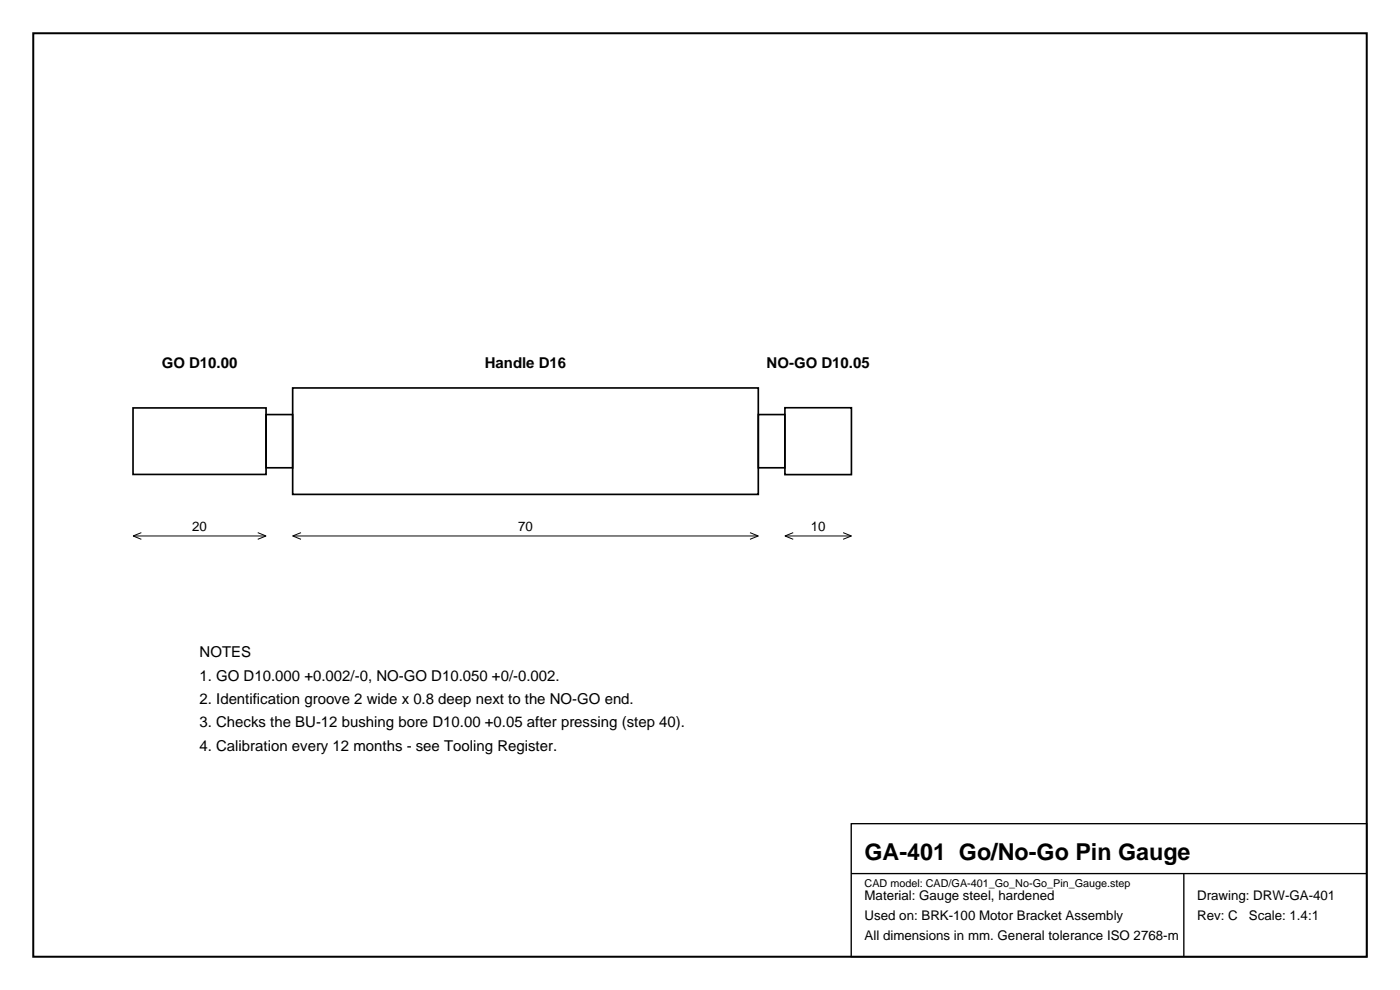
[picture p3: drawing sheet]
<svg xmlns="http://www.w3.org/2000/svg" width="297mm" height="210mm" viewBox="0 0 297 210" stroke-linecap="round" stroke-linejoin="round" font-family="sans-serif">
<defs><g id="words">
<text font-size="4.9" x="183.4" y="182.5">GA-401 Go/No-Go Pin Gauge</text>
<g font-size="3.2">
<text x="34.3" y="78.1">GO D10.00</text>
<text x="102.8" y="78.1">Handle D16</text>
<text x="162.6" y="78.1">NO-GO D10.05</text>
<text x="42.3" y="139.4">NOTES</text>
<text x="42.3" y="144.4">1. GO D10.000 +0.002/-0, NO-GO D10.050 +0/-0.002.</text>
<text x="42.3" y="149.3">2. Identification groove 2 wide x 0.8 deep next to the NO-GO end.</text>
<text x="42.3" y="154.3">3. Checks the BU-12 bushing bore D10.00 +0.05 after pressing (step 40).</text>
<text x="42.3" y="159.2">4. Calibration every 12 months - see Tooling Register.</text>
</g>
<g font-size="2.8">
<text x="40.8" y="112.6">20</text>
<text x="109.9" y="112.6">70</text>
<text x="172" y="112.6">10</text>
<text x="183.4" y="190.9">Material: Gauge steel, hardened</text>
<text x="254" y="190.9">Drawing: DRW-GA-401</text>
<text x="183.4" y="195.2">Used on: BRK-100 Motor Bracket Assembly</text>
<text x="254" y="195.2">Rev: C</text>
<text x="264.9" y="195.2">Scale: 1.4:1</text>
<text x="183.4" y="199.4">All dimensions in mm. General tolerance ISO 2768-m</text>
</g>
<text font-size="2.3" x="183.4" y="188.1">CAD model: CAD/GA-401_Go_No-Go_Pin_Gauge.step</text>
</g></defs>
<path d="M7.1 7.1h282.8v195.8h-282.8z" fill="none" stroke="#000" stroke-width=".42"/>
<path d="M180.6 174.7h109.3v28.2h-109.3zM180.6 185.3h109.3M251.1 185.3v17.6" fill="none" stroke="#000" stroke-width=".28"/>
<path d="M28.2 86.5h28.2v14.1h-28.2zM56.4 87.9h5.7v11.3h-5.7zM62.1 82.3h98.8v22.6h-98.8zM160.9 87.9h5.6v11.3h-5.6zM166.5 86.5h14.1v14.2h-14.1z" fill="none" stroke="#000" stroke-width=".35"/>
<g fill="none" stroke="#000" stroke-width=".21">
<path d="M28.2 113.7h28.2M28.2 113.7l1.8 .7M30 113l-1.8 .7M54.7 113l1.7 .7M56.4 113.7l-1.7 .7M62.1 113.7h98.8M62.1 113.7l1.8 .7M63.9 113l-1.8 .7M159.1 113l1.8 .7M160.9 113.7l-1.8 .7M166.5 113.7h14.1M166.5 113.7l1.8 .7"/>
<path d="M168.3 113l-1.8 .7M178.9 113l1.7 .7M180.6 113.7l-1.7 .7"/>
</g>
<use href="#words"/>
</svg>
